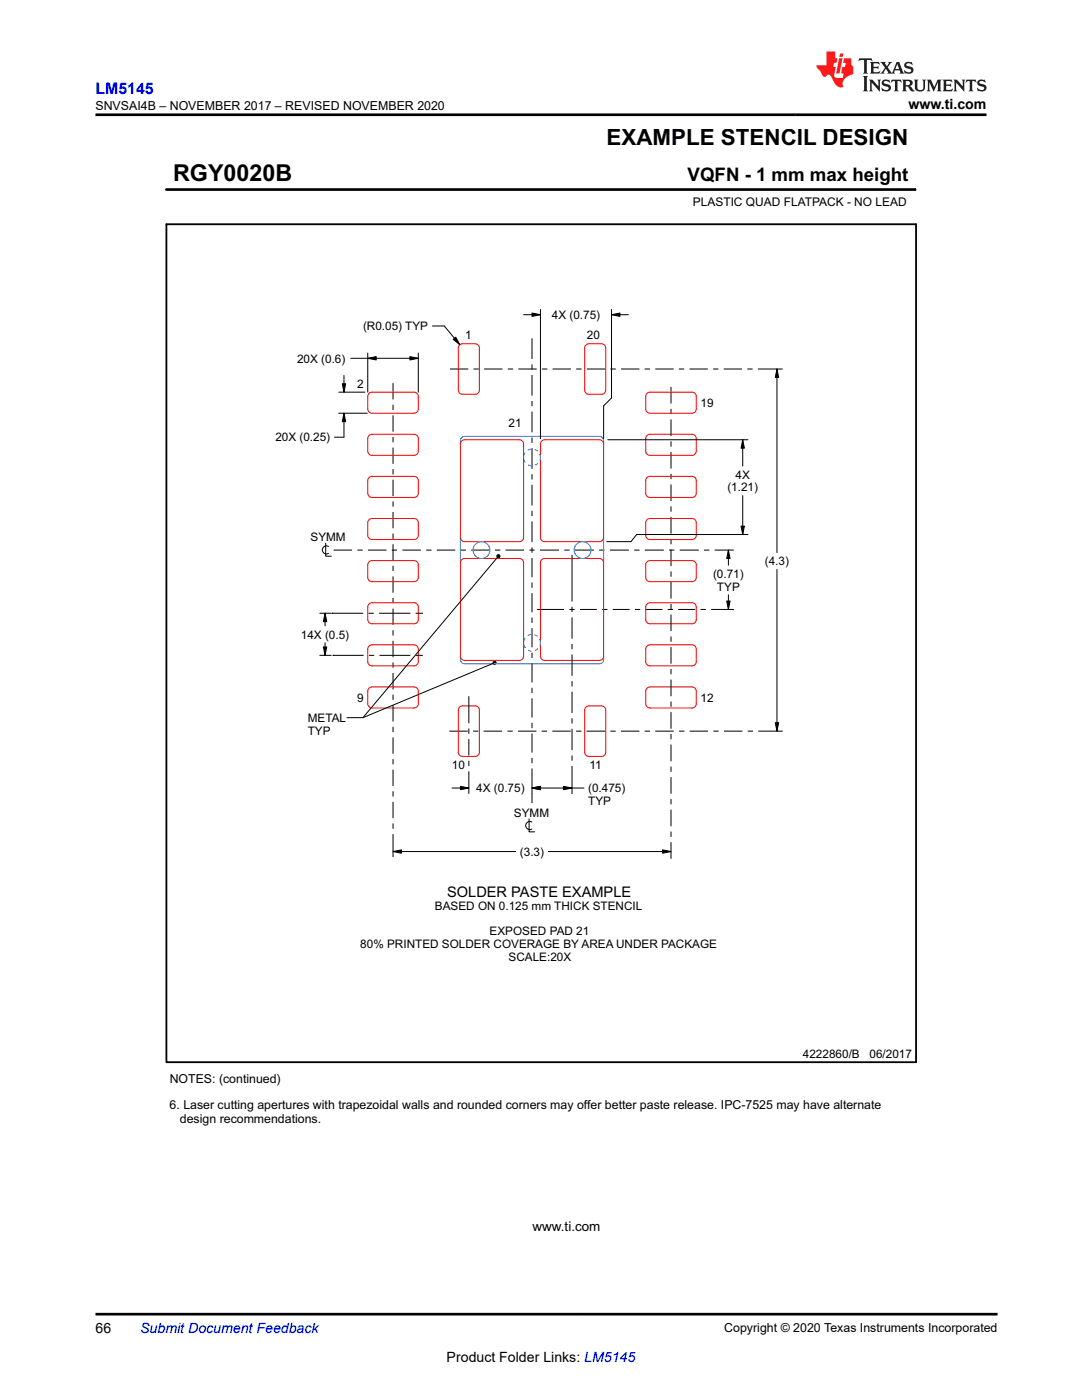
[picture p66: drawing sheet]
<svg xmlns="http://www.w3.org/2000/svg" width="216mm" height="279mm" viewBox="0 0 216 279" stroke-linecap="round" stroke-linejoin="round" font-family="sans-serif">
<defs><g id="words">
<text font-size="4.6" x="34.5" y="36.2">RGY0020B</text>
<text font-size="4.5" x="121" y="29">EXAMPLE STENCIL DESIGN</text>
<text font-size="3.7" x="137.2" y="36.2">VQFN - 1 mm max height</text>
<text font-size="3.2" fill="#00f" x="19" y="18.7">LM5145</text>
<text font-size="2.9" x="89.2" y="179">SOLDER PASTE EXAMPLE</text>
<g font-size="2.8">
<text x="181.3" y="21.8">www.ti.com</text>
<text x="19" y="266.1">66</text>
<text x="89.1" y="271.7">Product Folder Links: LM5145</text>
</g>
<text font-size="2.8" fill="#00f" x="28" y="266.1">Submit Document Feedback</text>
<text font-size="2.7" x="106.3" y="245.7">www.ti.com</text>
<g font-size="2.5">
<text x="19" y="21.9">SNVSAI4B – NOVEMBER 2017 – REVISED NOVEMBER 2020</text>
<text x="33.8" y="221.4">6. Laser cutting apertures with trapezoidal walls and rounded corners may offer better paste release. IPC-7525 may have alternate</text>
<text x="33.9" y="216.1">NOTES: (continued)</text>
<text x="35.9" y="224">design recommendations.</text>
<text x="144.5" y="265.8">Copyright © 2020 Texas Instruments Incorporated</text>
</g>
<text font-size="2.4" x="138.2" y="41.2">PLASTIC QUAD FLATPACK - NO LEAD</text>
<g font-size="2.3">
<text x="72.4" y="65.9">(R0.05) TYP</text>
<text x="110.1" y="63.7">4X (0.75)</text>
<text x="92.8" y="67.6">1</text>
<text x="117.1" y="67.7">20</text>
<text x="59.3" y="72.3">20X (0.6)</text>
<text x="71.3" y="77.5">2</text>
<text x="139.8" y="81.3">19</text>
<text x="54.9" y="88.1">20X (0.25)</text>
<text x="101.5" y="85.3">21</text>
<text x="146.8" y="95.5">4X</text>
<text x="145.1" y="98.1">(1.21)</text>
<text x="62" y="108.1">SYMM</text>
<text x="152.6" y="112.8">(4.3)</text>
<text x="142.3" y="115.3">(0.71)</text>
<text x="143.1" y="117.9">TYP</text>
<text x="60" y="127.4">14X (0.5)</text>
<text x="71.2" y="140.1">9</text>
<text x="139.8" y="140">12</text>
<text x="61.4" y="144.1">METAL</text>
<text x="61.4" y="146.6">TYP</text>
<text x="90.2" y="153.5">10</text>
<text x="117.6" y="153.5">11</text>
<text x="95" y="158.1">4X (0.75)</text>
<text x="117.4" y="158.1">(0.475)</text>
<text x="117.4" y="160.6">TYP</text>
<text x="102.5" y="163.1">SYMM</text>
<text x="103.7" y="170.8">(3.3)</text>
<text x="86.8" y="181.6">BASED ON 0.125 mm THICK STENCIL</text>
<text x="71.9" y="189.2">80% PRINTED SOLDER COVERAGE BY AREA UNDER PACKAGE</text>
<text x="97.7" y="186.7">EXPOSED PAD 21</text>
<text x="101.5" y="191.7">SCALE:20X</text>
<text x="160.2" y="211.1">4222860/B</text>
<text x="173.5" y="211.1">06/2017</text>
</g>
</g></defs>
<g fill="#000">
<path d="M68.3 76.6h.7l-.4 1.7zM73.4 71.5l1.7-.3v.6zM81.8 71.2l1.7 .3-1.7 .3zM90.4 67.7l.5-.4 .9 1.5zM106.2 62.5l1.6 .3-1.6 .3zM122 62.8l1.7-.3v.6zM155 73.6l.4 1.7h-.7zM68.6 82.5l.4 1.6h-.7zM148.2 87.8l.3 1.6h-.6zM99.2 110.9l.2-.2h.3l.1 .3-.1 .3h-.3l-.2-.1zM145.3 109.8l.4 1.7h-.7zM147.9 105h.6l-.3 1.7z"/>
<path d="M64.9 122.4l.3 1.7h-.7zM64.5 129.1h.7l-.3 1.7zM98.4 132.1l.2-.2 .3 .1 .1 .3-.1 .2-.3 .1-.2-.2zM145 119.9h.7l-.4 1.7zM91.9 156.9l1.7 .4-1.7 .3zM106.2 157.3l1.6-.4v.7zM112.5 156.9l1.6 .4-1.6 .3zM154.7 144.2h.7l-.4 1.7zM78.4 169.9l1.7-.3v.7zM132.2 169.6l1.7 .3-1.7 .4z"/>
</g>
<g fill="none" stroke="#000" stroke-width=".2">
<path d="M33.2 37.8h149.4M182.6 37.6v.4M67.6 78.3h5.2M68.3 76.6h.7l-.4 1.7zM68.6 74.9v3.4M70 71.5h13.5M73.4 71.5l1.7-.3v.6zM73.4 70.5v7.8M78.4 76.5v3.2M81.8 71.2l1.7 .3-1.7 .3zM83.5 70.5v7.8M86.3 65.1h2.4l3.1 3.7"/>
<path d="M89.8 73.6h3.6M90.4 67.7l.5-.4 .9 1.5zM94.5 73.6h1.1M96.6 73.6h3.7M101.3 73.6h1.1M103.4 73.6h3.7M104.5 62.8h3.3M106.2 62.5l1.6 .3-1.6 .3zM106.2 67.5v4.2M106.2 72.7v1.1M106.2 74.8v4.2M107.8 61.8v25.8"/>
<path d="M108.2 73.6h1M110.3 73.6h3.6M115 73.6h1M117.1 73.6h3.7M121.8 73.6h1.1M122 62.8l1.7-.3v.6zM122 61.8v17.6l-1.6 1.6v6.6M122 62.8h3.4M123.9 73.6h3.7M128.6 73.6h1.1M130.8 73.6h3.6M133.9 77.2v3.3"/>
<path d="M135.5 73.6h1M137.6 73.6h3.6M142.3 73.6h1.1M144.4 73.6h3.7M149.1 73.6h1.1M151.2 73.6h4.9M155 73.6l.4 1.7h-.7zM155 73.6v36.7M67.6 82.5h5.7M68.6 82.5l.4 1.6h-.7zM68.6 82.5v4.7h-1.9M78.4 80.8v1"/>
<path d="M78.4 82.9v3.2M78.4 87.2v1.1M78.4 89.3v3.3M78.4 93.6v1.1M78.4 95.7v3.3M106.2 80v1.1M106.2 82.1v4.2M106.2 87.3v1.1M106.2 89.4v4.2M106.2 94.6v1.1M106.2 96.7v4.2M121.3 87.8h28"/>
<path d="M133.9 81.6v1M133.9 83.7v3.3M133.9 88.1v1M133.9 90.2v3.3M133.9 94.6v1M133.9 96.7v3.3M148.2 87.8l.3 1.6h-.6zM148.2 87.8v5.2M148.2 98.9v7.8M65 108.4v2.6h1.1M65.5 109a.82 .82 0 0 0-1.2 .7 .82 .82 0 0 0 1.2 .7M66.6 109.8h3.7"/>
<path d="M71.3 109.8h1.1M73.4 109.8h3.7M78.2 109.8h1M78.4 100.1v1M78.4 102.2v3.2M78.4 106.5v1M78.4 108.6v3.3M78.4 112.9v1.1M78.4 115v3.3M78.4 119.3v1.1M80.3 109.8h3.7M85 109.8h1.1"/>
<path d="M87.2 109.8h3.6M91.9 109.8h1.1M94 109.8h3.7M98.8 109.8h1M99.2 110.9l.2-.2h.3l.1 .3-.1 .3h-.3l-.2-.1zM99.2 111.3l-26.8 31.9M100.9 109.8h3.7M105.6 109.8h1.1M106.2 101.9v1.1M106.2 104.1v4.1M106.2 109.3v1M106.2 111.4v3.8"/>
<path d="M106.2 116.3v1M106.2 118.4v3.8M107.7 109.8h3.8M112.6 109.8h1.1M114.1 110.7v9.3M114.7 109.8h3.8M119.6 109.8h1M121.7 109.8h3.8M126.5 109.8h1.1M128.7 109.8h3.8M133.5 109.8h1.1M133.9 101.1v1"/>
<path d="M133.9 103.2v3.3M133.9 107.5v1.1M133.9 109.7v3.3M133.9 114v1.1M133.9 116.2v3.3M135.6 109.8h3.8M140.5 109.8h1M142.6 109.8h3.8M145 119.9h.7l-.4 1.7zM145.3 109.8l.4 1.7h-.7zM145.3 109.8v3M145.3 118.7v2.9"/>
<path d="M147.9 105h.6l-.3 1.7zM149.3 106.7h-22.3l-1.1 1.4h-4.8M155 113.7v32.2M63.8 130.8h2.3M63.8 122.4h2.3M64.5 129.1h.7l-.3 1.7zM64.9 122.4l.3 1.7h-.7zM64.9 122.4v2.5M64.9 128.3v2.5M66.2 122.4h.1M66.2 122.4h6.3M66.4 130.8h.1"/>
<path d="M66.4 130.8h6.2M73.5 122.4h1.1M73.6 130.8h1.1M75.6 122.4h6.3M75.7 130.8h6.2M78.4 121.5v3.2M78.4 125.8v1M78.4 127.9v3.2M78.4 132.2v1.1M78.4 134.3v3.3M78.4 138.6v1.1M82.9 130.8h1.5"/>
<path d="M82.9 122.4h1.5M93.6 138.9v5.4M98.4 132.4l-26 10.8M98.4 132.1l.2-.2 .3 .1 .1 .3-.1 .2-.3 .1-.2-.2zM106.2 123.3v1M106.2 125.4v3.8M106.2 130.3v1M106.2 132.4v3.8M106.2 137.3v1M106.2 139.4v3.8M107.1 121.6h5.5M113.6 121.6h1.1"/>
<path d="M114.1 121.1v1.1M114.1 123.2v4.3M114.1 128.5v1.1M114.1 130.6v4.3M114.1 135.9v1.1M114.1 138v4.3M115.7 121.6h3.4M120.2 121.6h1M122.3 121.6h3.3M126.7 121.6h1.1M128.8 121.6h3.4M133.2 121.6h1.1"/>
<path d="M133.9 120.5v1.1M133.9 122.6v3.4M133.9 127v1.1M133.9 129.1v3.4M133.9 133.5v1.1M133.9 135.6v3.3M133.9 140v1.1M135.3 121.6h3.4M139.8 121.6h1M141.9 121.6h4.5M69.2 143.2h3.2M78.4 140.7v3.3"/>
<path d="M78.4 145.1v1M78.4 147.2v3.2M78.4 151.5v1M78.4 153.6v3.3M78.4 157.9v1.1M89.7 145.9h3.6M90.2 157.3h3.4M91.9 156.9l1.7 .4-1.7 .3zM93.6 145.4v1M93.6 147.5v3.3M93.6 151.8v1.1M93.6 153.9v4.5"/>
<path d="M94.4 145.9h1.1M96.5 145.9h3.7M101.2 145.9h1.1M103.4 145.9h3.6M106.2 157.3l1.6-.4v.7zM106.2 144.3v1M106.2 146.4v3.8M106.2 151.3v1M106.2 153.4v6.9M106.2 157.3h10.3M108.1 145.9h1.1M110.2 145.9h3.7"/>
<path d="M112.5 156.9l1.6 .4-1.6 .3zM114.1 143.3v1.1M114.1 145.5v4.2M114.1 150.8v1M114.1 152.9v5.6M114.9 145.9h1.1M117.1 145.9h3.6M121.8 145.9h1.1M123.9 145.9h3.7M128.6 145.9h1.1M130.8 145.9h3.6M133.9 142.1v3.3"/>
<path d="M133.9 146.5v1M133.9 148.6v3.3M133.9 153v1M133.9 155.1v3.3M133.9 159.5v1M135.5 145.9h1.1M137.6 145.9h3.7M142.3 145.9h1.1M144.5 145.9h3.6M149.2 145.9h1.1M151.3 145.9h4.8M154.7 144.2h.7l-.4 1.7z"/>
<path d="M78.4 169.9l1.7-.3v.7zM78.4 160v3.3M78.4 164.3v1.1M78.4 166.5v4.5M78.4 169.9h24.5M105.6 163.4v2.6h1.1M106.1 164.1a.82 .82 0 0 0-1.2 .7 .82 .82 0 0 0 1.2 .7M109.4 169.9h24.5M132.2 169.6l1.7 .3-1.7 .4zM133.9 161.6v3.3M133.9 166v1M133.9 168.1v3.3"/>
</g>
<path d="M33.2 44.8h149.6v167.2h-149.6z" fill="none" stroke="#000" stroke-width=".36"/>
<path d="M33.2 37.8h149.4" fill="none" stroke="#000" stroke-width=".53"/>
<g fill="none" stroke="#f00" stroke-width=".2">
<path d="M73.6 78.5l.6-.2h8.4a.84 .84 0 0 1 .9 .8v2.5a.84 .84 0 0 1-.9 .9h-8.4a.84 .84 0 0 1-.8-.9v-2.5zM91.7 68.8l.6-.2h2.5a.84 .84 0 0 1 .9 .8v8.4a.84 .84 0 0 1-.9 .9h-2.5a.84 .84 0 0 1-.8-.9v-8.4zM116.9 68.8l.6-.2h2.5a.84 .84 0 0 1 .9 .8v8.4a.84 .84 0 0 1-.9 .9h-2.5a.84 .84 0 0 1-.8-.9v-8.4zM129.1 78.5l.6-.2h8.4a.84 .84 0 0 1 .8 .8v2.5a.84 .84 0 0 1-.8 .9h-8.4a.84 .84 0 0 1-.9-.9v-2.5zM73.6 95.3l.6-.2h8.4a.84 .84 0 0 1 .9 .8v2.5a.84 .84 0 0 1-.9 .9h-8.4a.84 .84 0 0 1-.8-.9v-2.5zM73.6 86.9l.6-.2h8.4a.84 .84 0 0 1 .9 .8v2.5a.84 .84 0 0 1-.9 .9h-8.4a.84 .84 0 0 1-.8-.9v-2.5zM92.1 88l.6-.2h10.9a.84 .84 0 0 1 .9 .8v18.7a.84 .84 0 0 1-.9 .8h-10.9a.84 .84 0 0 1-.8-.8v-18.7zM108.1 88l.6-.2h10.9a.84 .84 0 0 1 .8 .8v18.7a.84 .84 0 0 1-.8 .8h-10.9a.84 .84 0 0 1-.9-.8v-18.7zM129.1 86.9l.6-.2h8.4a.84 .84 0 0 1 .8 .8v2.5a.84 .84 0 0 1-.8 .9h-8.4a.84 .84 0 0 1-.9-.9v-2.5zM129.1 95.3l.6-.2h8.4a.84 .84 0 0 1 .8 .8v2.5a.84 .84 0 0 1-.8 .9h-8.4a.84 .84 0 0 1-.9-.9v-2.5zM73.6 112.1l.6-.2h8.4a.84 .84 0 0 1 .9 .8v2.5a.84 .84 0 0 1-.9 .9h-8.4a.84 .84 0 0 1-.8-.9v-2.5zM73.6 103.7l.6-.2h8.4a.84 .84 0 0 1 .9 .8v2.5a.84 .84 0 0 1-.9 .9h-8.4a.84 .84 0 0 1-.8-.9v-2.5z"/>
<path d="M92.1 111.7l.6-.2h10.9a.84 .84 0 0 1 .9 .8v18.7a.84 .84 0 0 1-.9 .8h-10.9a.84 .84 0 0 1-.8-.8v-18.7zM108.1 111.7l.6-.2h10.9a.84 .84 0 0 1 .8 .8v18.7a.84 .84 0 0 1-.8 .8h-10.9a.84 .84 0 0 1-.9-.8v-18.7zM129.1 112.1l.6-.2h8.4a.84 .84 0 0 1 .8 .8v2.5a.84 .84 0 0 1-.8 .9h-8.4a.84 .84 0 0 1-.9-.9v-2.5zM129.1 103.7l.6-.2h8.4a.84 .84 0 0 1 .8 .8v2.5a.84 .84 0 0 1-.8 .9h-8.4a.84 .84 0 0 1-.9-.9v-2.5zM73.6 137.3l.6-.2h8.4a.84 .84 0 0 1 .9 .8v2.6a.84 .84 0 0 1-.9 .8h-8.4a.84 .84 0 0 1-.8-.8v-2.6zM73.6 128.9l.6-.2h8.4a.84 .84 0 0 1 .9 .8v2.5a.84 .84 0 0 1-.9 .9h-8.4a.84 .84 0 0 1-.8-.9v-2.5zM73.6 120.5l.6-.2h8.4a.84 .84 0 0 1 .9 .8v2.5a.84 .84 0 0 1-.9 .9h-8.4a.84 .84 0 0 1-.8-.9v-2.5zM129.1 137.3l.6-.2h8.4a.84 .84 0 0 1 .8 .8v2.6a.84 .84 0 0 1-.8 .8h-8.4a.84 .84 0 0 1-.9-.8v-2.6zM129.1 128.9l.6-.2h8.4a.84 .84 0 0 1 .8 .8v2.5a.84 .84 0 0 1-.8 .9h-8.4a.84 .84 0 0 1-.9-.9v-2.5zM129.1 120.5l.6-.2h8.4a.84 .84 0 0 1 .8 .8v2.5a.84 .84 0 0 1-.8 .9h-8.4a.84 .84 0 0 1-.9-.9v-2.5zM91.7 141.1l.6-.2h2.5a.84 .84 0 0 1 .9 .8v8.4a.84 .84 0 0 1-.9 .9h-2.5a.84 .84 0 0 1-.8-.9v-8.4zM116.9 141.1l.6-.2h2.5a.84 .84 0 0 1 .9 .8v8.4a.84 .84 0 0 1-.9 .9h-2.5a.84 .84 0 0 1-.8-.9v-8.4z"/>
</g>
<g fill="none" stroke="#007fff" stroke-width=".2">
<path d="M91.9 88.6a1.16 1.16 0 0 1 .5-1.4l27.2-.1a.84 .84 0 0 1 .8 .8v.7M91.9 107.3v5M120.4 107.3v5M91.9 131a1.17 1.17 0 0 0 .5 1.4l27.2 .1a.84 .84 0 0 0 .8-.9v-.6"/>
<circle cx="96.1" cy="109.8" r="1.68"/>
<circle cx="116.2" cy="109.8" r="1.68"/>
</g>
<g fill="none" stroke="#007fff" stroke-width=".2" stroke-dasharray=".7 .7" stroke-linecap="butt">
<circle cx="106.2" cy="91.3" r="1.68"/>
<circle cx="106.2" cy="128.3" r="1.68"/>
</g>
<path d="M171.5 11.6l-.2 .6 .5-.2h.6v.1v2.2l-.2 .4h1l-.2-.4v-2.2v-.1h.5l.6 .2-.2-.6zM173.6 12.4l.2 .3v1.6l-.2 .4h1.9l.1-.6a1.08 1.08 0 0 1-1.3 .2v-.7h.6l.4 .2v-.7l-.4 .2h-.6v-.5l.2-.2a1 1 0 0 1 1 .3l-.1-.5zM175.7 12.4l.9 1.1-1 1.2h.9l-.2-.2 .5-.8 .4 .8-.2 .2h1.6l-.2-.2 .2-.5h.9l.1 .5-.1 .2h.9l-.2-.4-.8-1.9h-.5l-.9 2.1-.9-1.1 .9-1h-.8l.2 .2-.4 .6-.4-.6 .2-.2zM179 12.8l.4 1h-.7zM180.7 12.5a.65 .65 0 0 0-.2 .7 .65 .65 0 0 0 .6 .5l.6 .1 .1 .3a.79 .79 0 0 1-.7 .4 .79 .79 0 0 1-.7-.5l.1 .7 .2-.1a.93 .93 0 0 0 1.1 0 .93 .93 0 0 0 .4-.9 1.46 1.46 0 0 0-1.2-.6l-.1-.3a1.09 1.09 0 0 1 1.2 .2l-.2-.6-.1 .1-.5-.2zM172.2 15.2l.2 .4v2.2l-.2 .4h1l-.2-.4v-2.2l.2-.4zM173.4 15.9l.2 .4v1.5l-.2 .4h.8l-.3-.4 .1-1.3 1.6 1.8v-2l.2-.4h-.7l.1 .2 .1 1.1-1.2-1.3zM176.2 16a.65 .65 0 0 0-.2 .8 .65 .65 0 0 0 .6 .4l.6 .2 .1 .2a.79 .79 0 0 1-.7 .4 .79 .79 0 0 1-.7-.5l.1 .7 .2-.1a.93 .93 0 0 0 1.1 .1 .93 .93 0 0 0 .4-1 1.46 1.46 0 0 0-1.2-.5l-.1-.4a1.09 1.09 0 0 1 1.2 .2l-.1-.6-.2 .1-.5-.1zM177.9 15.9l-.1 .6a.63 .63 0 0 1 .8-.3v1.6l-.3 .4h1l-.2-.4v-1.6a.66 .66 0 0 1 .8 .3l-.1-.6zM180 15.9l.2 .4v1.5l-.2 .4h1l-.2-.2-.1-.7h.5l.1 .2a.79 .79 0 0 0 1.2 .6l-1-.9a.61 .61 0 0 0 .6-.6 .61 .61 0 0 0-.5-.7zM180.8 16.2h.1a.47 .47 0 0 1 .5 .1 .47 .47 0 0 1 .1 .5l-.1 .1-.7 .1zM182.3 15.9l.2 .2a2.27 2.27 0 0 0 .4 2 1.04 1.04 0 0 0 1.7-.7v-1.3l.2-.2h-.8l.2 .4v1.1a.6 .6 0 0 1-.6 .6 .6 .6 0 0 1-.6-.6v-1.1l.3-.4zM184.9 15.9l.2 .4v1.5l-.2 .4h.8l-.3-.4v-1.4l.9 1.9 .9-1.9v1.4l-.3 .4h1l-.2-.4v-1.5l.2-.4h-.8l-.7 1.5-.6-1.5zM188.1 15.9l.2 .4v1.5l-.2 .4h1.9l.1-.6a1.09 1.09 0 0 1-1.3 .2v-.7h.6l.4 .2v-.6l-.4 .2h-.6v-.6l.2-.1a1.01 1.01 0 0 1 1 .3l-.1-.6zM190.2 15.9l.3 .4v1.5l-.3 .4h.8l-.2-.4v-1.3l1.6 1.8v-2l.2-.4h-.7l.2 .2v1.1l-1.2-1.3zM192.8 15.9l-.1 .6a.63 .63 0 0 1 .8-.3v1.6l-.3 .4h1l-.2-.4v-1.6a.66 .66 0 0 1 .8 .3l-.1-.6zM195.2 16a.65 .65 0 0 0-.2 .8 .65 .65 0 0 0 .6 .4l.6 .2 .2 .2a.79 .79 0 0 1-.7 .4 .79 .79 0 0 1-.7-.5l.1 .7 .2-.1a.93 .93 0 0 0 1 .1 .93 .93 0 0 0 .5-1 1.46 1.46 0 0 0-1.3-.5v-.4a1.09 1.09 0 0 1 1.2 .2l-.2-.6-.2 .1-.5-.1z" fill="#231f20"/>
<path d="M164.9 10.3v2.7h-2l.1 .4 .8 1a.95 .95 0 0 0 1 .9 .59 .59 0 0 1 .5-.4 .59 .59 0 0 1 .5 .3l.4 .8a1.59 1.59 0 0 0 2.1 1.4 1.61 1.61 0 0 1 1-2.3l1-.3-.1-1.5a1.59 1.59 0 0 1-.3-1.7h-1.5l-.2 .9h.6l-.2 .9h-.5l-.2 .9v.3l.4 .1-.1 .9h-.7a.73 .73 0 0 1-1-.7l.3-1.5h-.5l.1-.9h.5l.2-.9h-.5v-1.3zM167.4 11.6l-.6 3.1h.7l.6-3.1zM167.6 10.7l-.1 .6h.7l.1-.6z" fill="#ed1c24"/>
<path d="M19 22.9h177.8M19 262.3h180" fill="none" stroke="#000" stroke-width=".53"/>
<use href="#words"/>
</svg>
